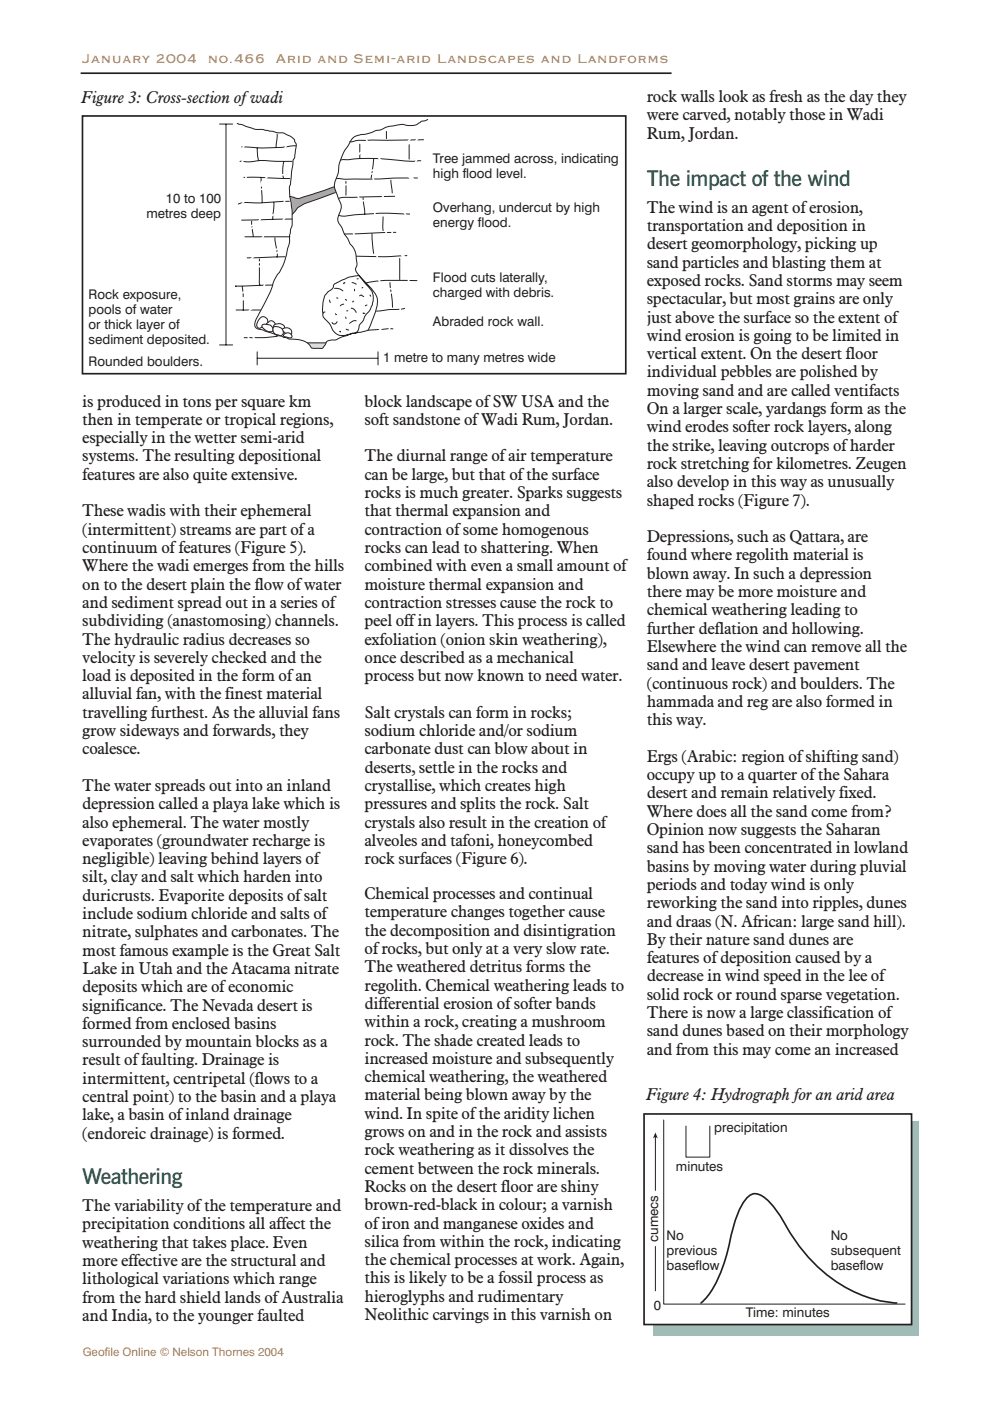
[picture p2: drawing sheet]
<svg xmlns="http://www.w3.org/2000/svg" width="210mm" height="297mm" viewBox="0 0 210 297" stroke-linecap="round" stroke-linejoin="round" font-family="sans-serif">
<defs><g id="words">
<g font-size="4.6" fill="#005542">
<text x="137.1" y="39.5">The impact of the wind</text>
<text x="17.5" y="251.1">Weathering</text>
</g>
<text font-size="3.5" fill="#e8811d" x="17.5" y="13.3">January 2004 no.466 Arid and Semi-arid Landscapes and Landforms</text>
<g font-size="3.5" fill="#231f20">
<text x="17.3" y="21.9">Figure 3: Cross-section of wadi</text>
<text x="137.1" y="21.6">rock walls look as fresh as the day they</text>
<text x="137.1" y="25.5">were carved, notably those in Wadi</text>
<text x="137.1" y="29.4">Rum, Jordan.</text>
<text x="137.1" y="45.1">The wind is an agent of erosion,</text>
<text x="137.1" y="49">transportation and deposition in</text>
<text x="137.1" y="52.9">desert geomorphology, picking up</text>
<text x="137.1" y="56.7">sand particles and blasting them at</text>
<text x="137.1" y="60.6">exposed rocks. Sand storms may seem</text>
<text x="137.1" y="64.5">spectacular, but most grains are only</text>
<text x="137.1" y="68.4">just above the surface so the extent of</text>
<text x="137.1" y="72.3">wind erosion is going to be limited in</text>
<text x="137.1" y="76.1">vertical extent. On the desert floor</text>
<text x="137.1" y="80">individual pebbles are polished by</text>
<text x="137.1" y="83.9">moving sand and are called ventifacts</text>
<text x="17.5" y="86.2">is produced in tons per square km</text>
<text x="77.3" y="86.2">block landscape of SW USA and the</text>
<text x="137.1" y="87.8">On a larger scale, yardangs form as the</text>
<text x="17.5" y="90.1">then in temperate or tropical regions,</text>
<text x="17.5" y="94">especially in the wetter semi-arid</text>
<text x="77.3" y="90.1">soft sandstone of Wadi Rum, Jordan.</text>
<text x="137.1" y="91.7">wind erodes softer rock layers, along</text>
<text x="137.1" y="95.5">the strike, leaving outcrops of harder</text>
<text x="17.5" y="97.8">systems. The resulting depositional</text>
<text x="17.5" y="101.7">features are also quite extensive.</text>
<text x="77.3" y="97.8">The diurnal range of air temperature</text>
<text x="77.3" y="101.7">can be large, but that of the surface</text>
<text x="137.1" y="99.4">rock stretching for kilometres. Zeugen</text>
<text x="77.3" y="105.6">rocks is much greater. Sparks suggests</text>
<text x="137.1" y="103.3">also develop in this way as unusually</text>
<text x="137.1" y="107.2">shaped rocks (Figure 7).</text>
<text x="17.5" y="109.5">These wadis with their ephemeral</text>
<text x="17.5" y="113.4">(intermittent) streams are part of a</text>
<text x="77.3" y="109.5">that thermal expansion and</text>
<text x="77.3" y="113.4">contraction of some homogenous</text>
<text x="17.5" y="117.2">continuum of features (Figure 5).</text>
<text x="77.3" y="117.2">rocks can lead to shattering. When</text>
<text x="137.1" y="114.9">Depressions, such as Qattara, are</text>
<text x="137.1" y="118.8">found where regolith material is</text>
<text x="17.5" y="121.1">Where the wadi emerges from the hills</text>
<text x="17.5" y="125">on to the desert plain the flow of water</text>
<text x="77.3" y="121.1">combined with even a small amount of</text>
<text x="77.3" y="125">moisture thermal expansion and</text>
<text x="137.1" y="122.7">blown away. In such a depression</text>
<text x="17.5" y="128.9">and sediment spread out in a series of</text>
<text x="77.3" y="128.9">contraction stresses cause the rock to</text>
<text x="137.1" y="126.6">there may be more moisture and</text>
<text x="137.1" y="130.5">chemical weathering leading to</text>
<text x="17.5" y="132.8">subdividing (anastomosing) channels.</text>
<text x="17.5" y="136.6">The hydraulic radius decreases so</text>
<text x="77.3" y="132.8">peel off in layers. This process is called</text>
<text x="77.3" y="136.6">exfoliation (onion skin weathering),</text>
<text x="137.1" y="134.4">further deflation and hollowing.</text>
<text x="17.5" y="140.5">velocity is severely checked and the</text>
<text x="77.3" y="140.5">once described as a mechanical</text>
<text x="137.1" y="138.2">Elsewhere the wind can remove all the</text>
<text x="137.1" y="142.1">sand and leave desert pavement</text>
<text x="17.5" y="144.4">load is deposited in the form of an</text>
<text x="17.5" y="148.3">alluvial fan, with the finest material</text>
<text x="77.3" y="144.4">process but now known to need water.</text>
<text x="137.1" y="146">(continuous rock) and boulders. The</text>
<text x="137.1" y="149.9">hammada and reg are also formed in</text>
<text x="17.5" y="152.2">travelling furthest. As the alluvial fans</text>
<text x="77.3" y="152.2">Salt crystals can form in rocks;</text>
<text x="137.1" y="153.8">this way.</text>
<text x="17.5" y="156.1">grow sideways and forwards, they</text>
<text x="17.5" y="159.9">coalesce.</text>
<text x="77.3" y="156.1">sodium chloride and/or sodium</text>
<text x="77.3" y="159.9">carbonate dust can blow about in</text>
<text x="137.1" y="161.5">Ergs (Arabic: region of shifting sand)</text>
<text x="17.5" y="167.7">The water spreads out into an inland</text>
<text x="77.3" y="163.8">deserts, settle in the rocks and</text>
<text x="77.3" y="167.7">crystallise, which creates high</text>
<text x="137.1" y="165.4">occupy up to a quarter of the Sahara</text>
<text x="17.5" y="171.6">depression called a playa lake which is</text>
<text x="77.3" y="171.6">pressures and splits the rock. Salt</text>
<text x="137.1" y="169.3">desert and remain relatively fixed.</text>
<text x="137.1" y="173.2">Where does all the sand come from?</text>
<text x="17.5" y="175.5">also ephemeral. The water mostly</text>
<text x="17.5" y="179.3">evaporates (groundwater recharge is</text>
<text x="77.3" y="175.5">crystals also result in the creation of</text>
<text x="77.3" y="179.3">alveoles and tafoni, honeycombed</text>
<text x="137.1" y="177">Opinion now suggests the Saharan</text>
<text x="17.5" y="183.2">negligible) leaving behind layers of</text>
<text x="77.3" y="183.2">rock surfaces (Figure 6).</text>
<text x="137.1" y="180.9">sand has been concentrated in lowland</text>
<text x="137.1" y="184.8">basins by moving water during pluvial</text>
<text x="17.5" y="187.1">silt, clay and salt which harden into</text>
<text x="17.5" y="191">duricrusts. Evaporite deposits of salt</text>
<text x="77.3" y="190.6">Chemical processes and continual</text>
<text x="137.1" y="188.7">periods and today wind is only</text>
<text x="17.5" y="194.9">include sodium chloride and salts of</text>
<text x="77.3" y="194.5">temperature changes together cause</text>
<text x="137.1" y="192.6">reworking the sand into ripples, dunes</text>
<text x="137.1" y="196.4">and draas (N. African: large sand hill).</text>
<text x="17.5" y="198.7">nitrate, sulphates and carbonates. The</text>
<text x="17.5" y="202.6">most famous example is the Great Salt</text>
<text x="77.3" y="198.4">the decomposition and disintigration</text>
<text x="77.3" y="202.3">of rocks, but only at a very slow rate.</text>
<text x="137.1" y="200.3">By their nature sand dunes are</text>
<text x="17.5" y="206.5">Lake in Utah and the Atacama nitrate</text>
<text x="77.3" y="206.1">The weathered detritus forms the</text>
<text x="137.1" y="204.2">features of deposition caused by a</text>
<text x="137.1" y="208.1">decrease in wind speed in the lee of</text>
<text x="17.5" y="210.4">deposits which are of economic</text>
<text x="17.5" y="214.3">significance. The Nevada desert is</text>
<text x="77.3" y="210">regolith. Chemical weathering leads to</text>
<text x="77.3" y="213.9">differential erosion of softer bands</text>
<text x="137.1" y="212">solid rock or round sparse vegetation.</text>
<text x="137.1" y="215.8">There is now a large classification of</text>
<text x="17.5" y="218.1">formed from enclosed basins</text>
<text x="77.3" y="217.8">within a rock, creating a mushroom</text>
<text x="77.3" y="221.7">rock. The shade created leads to</text>
<text x="137.1" y="219.7">sand dunes based on their morphology</text>
<text x="17.5" y="222">surrounded by mountain blocks as a</text>
<text x="17.5" y="225.9">result of faulting. Drainage is</text>
<text x="77.3" y="225.5">increased moisture and subsequently</text>
<text x="137.1" y="223.6">and from this may come an increased</text>
<text x="17.5" y="229.8">intermittent, centripetal (flows to a</text>
<text x="17.5" y="233.7">central point) to the basin and a playa</text>
<text x="77.3" y="229.4">chemical weathering, the weathered</text>
<text x="77.3" y="233.3">material being blown away by the</text>
<text x="137.1" y="233.3">Figure 4: Hydrograph for an arid area</text>
<text x="17.5" y="237.5">lake, a basin of inland drainage</text>
<text x="77.3" y="237.2">wind. In spite of the aridity lichen</text>
<text x="17.5" y="241.4">(endoreic drainage) is formed.</text>
<text x="77.3" y="241.1">grows on and in the rock and assists</text>
<text x="77.3" y="245">rock weathering as it dissolves the</text>
<text x="77.3" y="248.8">cement between the rock minerals.</text>
<text x="17.5" y="256.8">The variability of the temperature and</text>
<text x="77.3" y="252.7">Rocks on the desert floor are shiny</text>
<text x="77.3" y="256.6">brown-red-black in colour; a varnish</text>
<text x="17.5" y="260.6">precipitation conditions all affect the</text>
<text x="77.3" y="260.5">of iron and manganese oxides and</text>
<text x="17.5" y="264.5">weathering that takes place. Even</text>
<text x="17.5" y="268.4">more effective are the structural and</text>
<text x="77.3" y="264.4">silica from within the rock, indicating</text>
<text x="77.3" y="268.2">the chemical processes at work. Again,</text>
<text x="17.5" y="272.3">lithological variations which range</text>
<text x="77.3" y="272.1">this is likely to be a fossil process as</text>
<text x="77.3" y="276">hieroglyphs and rudimentary</text>
<text x="17.5" y="276.2">from the hard shield lands of Australia</text>
<text x="17.5" y="280">and India, to the younger faulted</text>
<text x="77.3" y="279.9">Neolithic carvings in this varnish on</text>
</g>
<g font-size="2.8" fill="#231f20">
<text x="91.8" y="34.6">Tree jammed across, indicating</text>
<text x="91.8" y="37.7">high flood level.</text>
<text x="31" y="46.1">metres deep</text>
<text x="35.2" y="43">10 to 100</text>
<text x="91.8" y="45">Overhang, undercut by high</text>
<text x="91.8" y="48.2">energy flood.</text>
<text x="91.8" y="59.8">Flood cuts laterally,</text>
<text x="18.8" y="63.5">Rock exposure,</text>
<text x="91.8" y="63">charged with debris.</text>
<text x="18.8" y="66.7">pools of water</text>
<text x="18.8" y="69.8">or thick layer of</text>
<text x="91.8" y="69">Abraded rock wall.</text>
<text x="18.8" y="73">sediment deposited.</text>
<text x="18.8" y="77.7">Rounded boulders.</text>
<text x="81.2" y="76.8">1 metre to many metres wide</text>
<text x="151.4" y="240">precipitation</text>
<text x="143.3" y="248.3">minutes</text>
<text x="139.6" y="263.3" transform="rotate(-90 139.6 263.3)">cumecs</text>
<text x="141.3" y="262.9">No</text>
<text x="176.1" y="262.9">No</text>
<text x="141.3" y="266">previous</text>
<text x="141.3" y="269.2">baseflow</text>
<text x="176.1" y="266">subsequent</text>
<text x="176.1" y="269.2">baseflow</text>
<text x="138.6" y="277.7">0</text>
<text x="158.1" y="279.3">Time: minutes</text>
</g>
<text font-size="2.5" fill="#e8811d" x="17.5" y="287.5">Geofile Online © Nelson Thornes 2004</text>
</g></defs>
<path d="M17.1 15.5h125.3" fill="none" stroke="#231f20" stroke-width=".35"/>
<g fill="#fff">
<path d="M17.2 285.4h175.9v6h-175.9z" fill-rule="evenodd"/>
<path d="M17 19h116.2v4.2h-116.2z" fill-rule="evenodd"/>
<path d="M17.5 24.6h115.2v54.6h-115.2z" fill-rule="evenodd"/>
</g>
<path d="M46.5 26.3h2.8M47.9 26.3v46.8M46.5 73.1h2.8M54.5 76h25.6M54.5 74.6v2.8M80.1 74.6v2.8" fill="none" stroke="#231f20" stroke-width=".21"/>
<path d="M65.2 72.7h3.9l-.1 .4a1.21 1.21 0 0 1-1.6 .7 1.54 1.54 0 0 1-2-.9z" fill="#dcdddf"/>
<path d="M61.5 41.6a3.3 3.3 0 0 0 3.2 .1l6.3-2.1 .4 1.3-4.9 1.6a6.6 6.6 0 0 0-4.2 2.7l-.3 .3z" fill="#a8a9ad"/>
<path d="M90.7 25.3l-.7 .3-.7 .1-.2 .3a3.6 3.6 0 0 1-3.7 .4h-.4a14.6 14.6 0 0 0-4.6 1.2l-.7 .1-2 .7-1.4 .2a2.8 2.8 0 0 0-2.4 2.2 10.5 10.5 0 0 0-2.2 6l-.4 1a4.4 4.4 0 0 0 .3 3.9 4.1 4.1 0 0 1 .6 2.9l-.4 1a2.07 2.07 0 0 0 .6 2.5l.6 1.6 .7 .9 .3 .7a6.1 6.1 0 0 1 1.5 2.8l.2 2.1-.3 .7a4.4 4.4 0 0 0 1.8 2.7l2 2.1a3.6 3.6 0 0 1 .6 3.8l-1.5 3.9a1.33 1.33 0 0 1-1.3 .9l-2.2 .4-2.7 .9a2.32 2.32 0 0 1-1.9 .5l-.9 .3-.3 .7a1.21 1.21 0 0 1-1.6 .7 1.58 1.58 0 0 1-2-.9 6.4 6.4 0 0 0-4.1-1l-1.6-.6-.9-.1-3.3-1.3a1.27 1.27 0 0 1-1.3-.5 1.27 1.27 0 0 1 0-1.5l.8-1.5a42.5 42.5 0 0 0 3.4-7.5 13.1 13.1 0 0 0 2.7-6.5l.3-.9v-1.7l.2-.5a15.8 15.8 0 0 0 .1-6.3 8.1 8.1 0 0 1-.1-4.5l.5-3.5a2.38 2.38 0 0 1 .4-1.7l.1-1.4a1.88 1.88 0 0 0-.1-2 1.97 1.97 0 0 0-1.6-1.3 5.3 5.3 0 0 0-2.5-.6l-2.5-.5a11.3 11.3 0 0 1-4.7-1.1l-.9-.2M65.2 72.7h3.9M70.9 60.2l1.8-.9a7.2 7.2 0 0 1 3.4-.8l1.4 1.7a4.1 4.1 0 0 1 .6 6l-.8 1a2.96 2.96 0 0 1-1.1 1.7 1.58 1.58 0 0 1-1.4 1.8l-.3 .1a3.4 3.4 0 0 1-3.5-.3l-.4-.5a6.5 6.5 0 0 0-2-2.7 8.1 8.1 0 0 1 .4-4.8l.9-.8a1.54 1.54 0 0 0 .9-1.4z" fill="none" stroke="#231f20" stroke-width=".21"/>
<g fill="#fff" stroke="#231f20" stroke-width=".21">
<path d="M55.1 67.5a.94 .94 0 0 1 1.6 .1 .94 .94 0 0 1-.7 1.4l-.4 .3a.7 .7 0 0 1-1 .1 .7 .7 0 0 1 0-1z"/>
<path d="M56.6 68.5a1 1 0 0 1 1-.4 1 1 0 0 1 .8 .7 .8 .8 0 0 1-1 .9 .71 .71 0 0 1-.9-.3 .71 .71 0 0 1 .1-.9z"/>
<path d="M58.1 69l.3-.3a1.63 1.63 0 0 1 1.9 .5 .66 .66 0 0 1-.2 .9 .66 .66 0 0 1-.9-.2l-1.1-.6z"/>
<path d="M59.9 69.8a1.12 1.12 0 0 1 1.4-.2 1.12 1.12 0 0 1 .4 1.3 .93 .93 0 0 1-1.4-.4 .64 .64 0 0 1-.4-.7z"/>
<path d="M55.6 68.9a1.6 1.6 0 0 1 2.3 1 .81 .81 0 0 1-1.3 .3l-.4-.3a.8 .8 0 0 1-.6-1z"/>
<path d="M58 69.3a1.46 1.46 0 0 1 2.1 1.3 .82 .82 0 0 1-1.3 .4 1.07 1.07 0 0 1-.8-1.7z"/>
<path d="M60.4 70.8a.86 .86 0 0 1 1-.2 .86 .86 0 0 1 .4 1h-.5l-1-.2-.2-.2z"/>
<path d="M61.4 41.6l9.4-2-6.4 2.1a2.43 2.43 0 0 1-2.5 .1z"/>
<path d="M63.2 44l1.4-.8 6.5-2.3-9.2 4.5z"/>
</g>
<g fill="none" stroke="#231f20" stroke-width=".21">
<path d="M50.9 34.2h.7a9 9 0 0 0 3.5-.2l6.8 .2M51.7 37.6h2.8l7 .3M54.5 31.4l.1 1.8 .3 .9M55.4 37.7l.2 5.2M58.8 28.4l-.3 2.9M60.2 34.3l-.3 1.8 .3 1.8M62.8 30.9a55.6 55.6 0 0 1-11.6 .3M72.2 34l1-.2a56.9 56.9 0 0 1 13.7 .4l2.3-.1M73.3 38.4v3M76.3 30.6v2.9M79.2 33.7l-.5 4M81.9 27.9v1.5"/>
<path d="M82.9 38.2l.3 2.7M86.7 30.7v3M88.5 37.7l-9.5 .3h-5.9l-1.8-.1M89.8 29.6l-12 .1a8 8 0 0 0-3.3 .4l-.3-.1M51.9 50.2h9.6M53.4 46.9l.3 3.2M55 54.9v4.8l.1 .7M58.1 42.9l-.3 3.5M58.3 50.4l.5 3-.1 1.1M60.4 54.4l-8 .3M61.3 42.7l-3.1 .1a26.4 26.4 0 0 1-5.8 .1l-1.3 .2-.6 .2M61.9 46.4l-10.7 .3"/>
<path d="M73.1 59.9l-.2 .2 .1 .1M74.6 59.9l.9 .4M75.7 59.1h.3M77 42l.3 3.4M78.9 49.6l.3 4.1M81.2 46v2.9M82.7 59.9l.5 5.2M83.7 41.6l-10.5 .2-1.4 .3M83.9 49.3l-10.9 .3M84.8 54.8v4.5M86.3 54.2l-5 .2-5.7-.1M86.9 45.4a74.2 74.2 0 0 0-14 .4l-1.1-.2"/>
<path d="M88.4 59.5h-1.1a41.8 41.8 0 0 0-9.6 .5M50.1 65.7h5.1M51.4 60.8l.2 2.1v2.9M57.8 60.4l-7.9 .3h.2M58.8 71.3l-2.7 .3h-4.3M68.9 66.2l-.3 .1v.1M69.9 63.6l.2 .5M70.9 61.1l1.2 .2 .6 .4M71.1 66.5l.3 .2M71.4 63.2l.2 .1M71.5 68.2a.56 .56 0 0 1-.5 .5 .56 .56 0 0 1-.6-.3M72.2 70.3l-.2-.1 .2 .2"/>
<path d="M72.9 64.5l-.7 .3M73.2 63.5l.3 .2M73.3 67.2l.1 .3M73.4 69.8l.5 .2M73.5 65.9h.3M74.5 65.4a1.13 1.13 0 0 1 1 .9M75 63.9l-.2 .2M75.2 61.3v.4M75.5 68a1.62 1.62 0 0 0-1.4 .5M76.2 62.7l.4-.2 .5 .4M76.9 61l-.1 .1M77 66.4h.4"/>
<path d="M77.8 64.7l-.3 .1M78.4 62.6l.2 .2M83.3 69.7l-5.3 .3M85.8 65.4l-1 .2h-2.1l-2.9 .4"/>
</g>
<g fill="none" stroke="#fff" stroke-width=".35">
<path d="M51.6 33.9l-.4 .6M51.8 30.9l-.4 .6 .1 .1M52.2 37.4l-.2 .5 .1 .3M55.6 38.5l-.4 .8v.1M55.7 39.4h-.6M56.6 37.5l-.3 .4M60.3 37.1h-1l.2 .1M60.7 30.8l-.4 .8M73.6 39.1l-.7 .3M76.5 32.3l-.8 .7M77.6 29.5l.3 .6M79 36.8l-.7 .1h.1"/>
<path d="M79 37.5l.4 1M79.2 36l-.7 .3M80 33.1l1 1.2M86.5 37.2l1 1.4M86.7 37.2l.8 .8M87 37.2l1.1 1.5M87.1 29.3l-.6 .7M88.6 33.5l-.6 1.2-.2 .8M88.9 29.1l-.5 .5-.6 .9M51.9 42.5l-1 1.4M53.6 47.7l-.7 .2M53.6 48.4l-.3 .1"/>
<path d="M53.8 54.3l-.5 .6-.4 .7M54.8 56.4l.4 .2M55.1 40.1h.7M55.2 46.4l-.3 .5M55.4 55.5l-.7 .3M55.9 50.1l-.4 .5M58.1 45.4l-.7 .4M59 52.8l-.7 .2M59.1 53.4l-.8 .4M60.4 42.4l-.3 .9M60.4 46.1l-.6 1.1M74.9 49.3l.4 .8"/>
<path d="M75.9 41.6l.3 .8M77.3 42.5l-.9 .4 .2 .1M79.4 44.8l.4 1.4M79.9 54.3l.2 .6M80.3 59.3l.6 .9M80.8 41.2l.5 .7 .3 .8M81.8 49.1l.2 .6M83 49.1l.3 .7M85 53.9l.6 .7M85.1 53.5l.8 1.4M85.5 44.9l.5 .6 .4 1.1M86.5 59.3l.4 .8"/>
<path d="M52.1 63l-.7 .2M52.1 63.3l-.8 .4M52.3 70.7l.5 1.2 .5 .6M52.7 61.8l-.8 .1-.7 .3M53.3 71.2l1.2 1.2 .4 .2M53.4 65.5v-.2l-.7 1M56.2 60.1l-.3 1M81 69.4l-1.4 1.4-.2 .4M82.9 68.9l-.6 1.7M83.2 61.1l-.9 .3M83.5 61.9l-1.2 .5M84.9 65.3l-.3 1.1"/>
</g>
<path d="M17.5 24.6h115.2v54.6h-115.2z" fill="none" stroke="#231f20" stroke-width=".35"/>
<g fill="#fff">
<path d="M17 80.7h115.5v2.7h-115.5z" fill-rule="evenodd"/>
<path d="M136.7 226.5h56.4v8.4h-56.4z" fill-rule="evenodd"/>
</g>
<path d="M138.5 237.8h56.4v45.4h-56.4z" fill-rule="evenodd" fill="#9bbcb5"/>
<path d="M136.6 236.2h56.7v44.6h-56.7z" fill-rule="evenodd" fill="#fff"/>
<path d="M140.7 237.5v39h51.2M145.4 238.7v6.6h5.1v-6.6M139 241v11.4" fill="none" stroke="#231f20" stroke-width=".21"/>
<path d="M148.6 276.3a18.9 18.9 0 0 0 5-8.9l.7-2.1a38.7 38.7 0 0 1 3.2-10.1 3.5 3.5 0 0 1 2.3-2.1 4.7 4.7 0 0 1 3.5 1.9l1.5 1.9 1.2 1.8a32.5 32.5 0 0 0 18.9 16.6l2.4 .6 2.8 .4" fill="none" stroke="#231f20" stroke-width=".35"/>
<path d="M139 240.1l.5 1.2-.5-.3-.5 .3z" fill="#231f20"/>
<path d="M139 264.3v9.4" fill="none" stroke="#231f20" stroke-width=".21"/>
<path d="M136.6 236.2h56.7v44.6h-56.7z" fill="none" stroke="#231f20" stroke-width=".35"/>
<use href="#words"/>
</svg>
